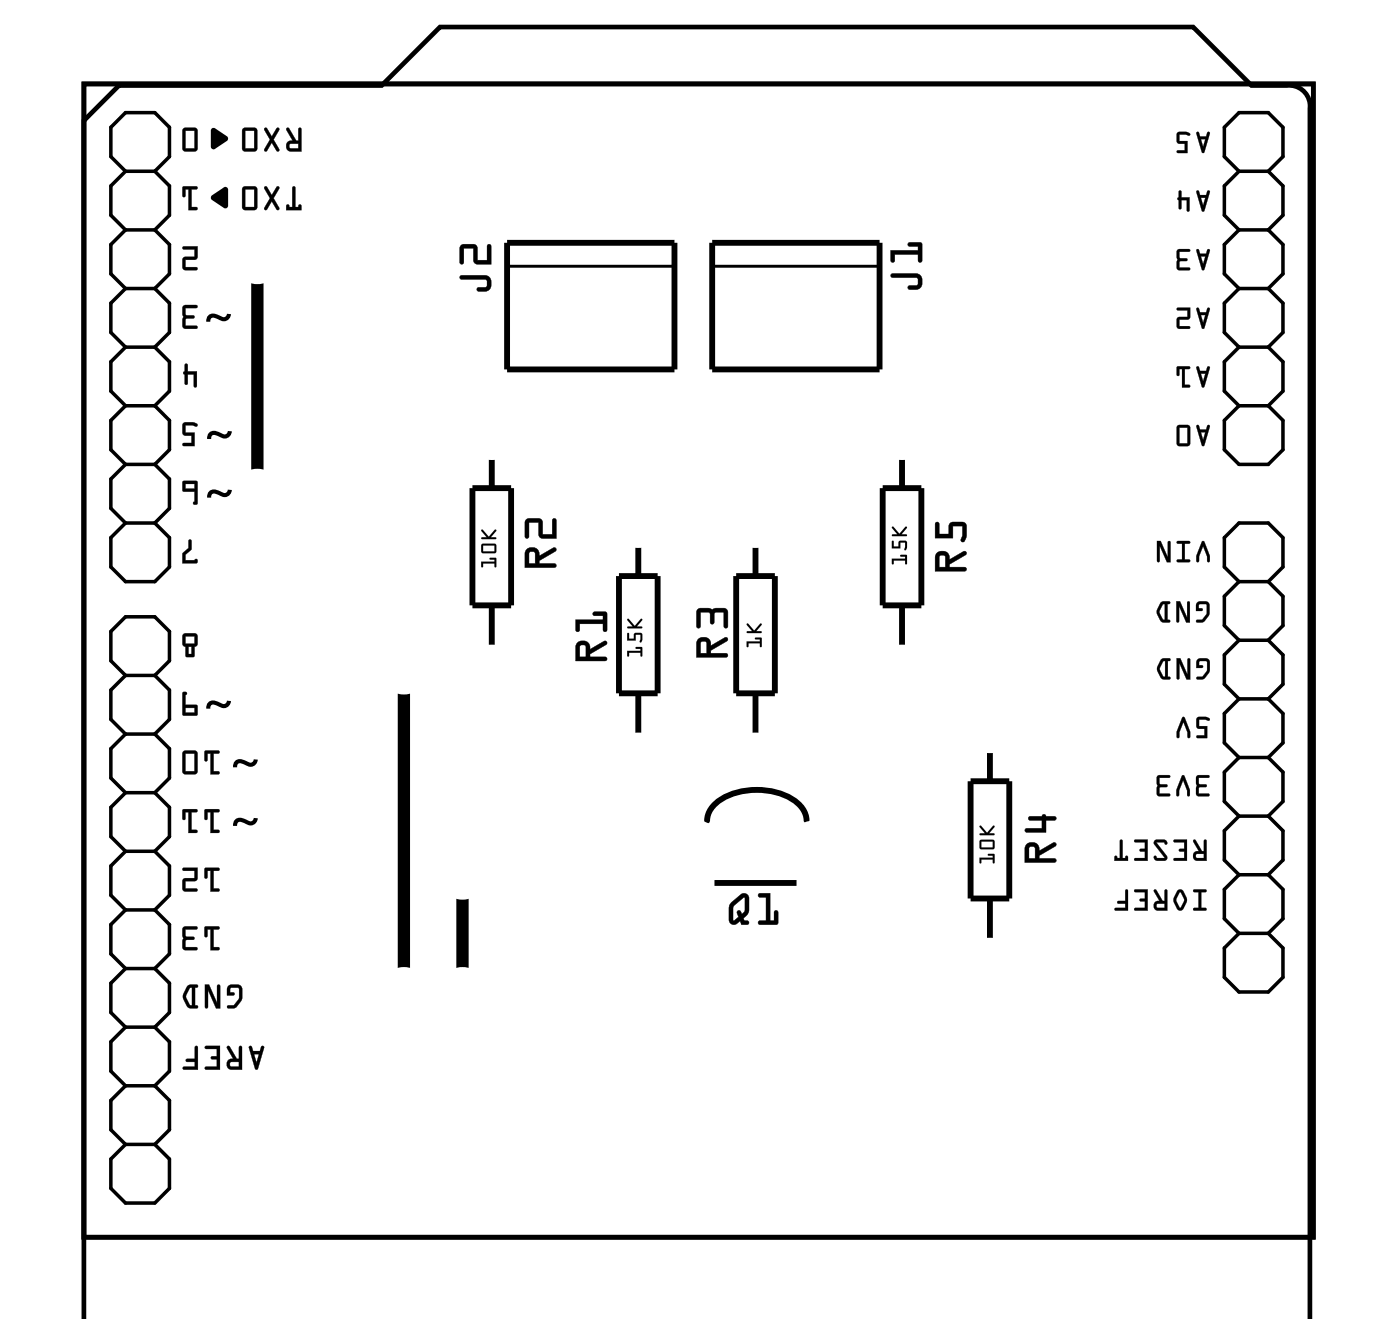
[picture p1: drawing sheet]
<svg xmlns="http://www.w3.org/2000/svg" width="61mm" height="57mm" viewBox="0 0 61 57" stroke-linecap="round" stroke-linejoin="round" font-family="sans-serif">
<path d="M3.6 3.6h53.3v50h-53.3zM3.6 57.2v-52l1.6-1.5h11.3l2.6-2.5h32.6l2.5 2.5h1.6a.9 .9 0 0 1 1 1v52.5" fill="none" stroke="#000" stroke-width=".2"/>
<g fill="#000">
<path d="M8 15.8h.1v.3h.4v.7l-.1-.1v-.5h-.3v.4h-.1l-.1-.4zM7.9 18.3h.4a.11 .11 0 0 1 .2 0 .11 .11 0 0 1 0 .2l-.5-.1v.3h.4v.6h-.5v-.1h.4v-.3l-.4-.1zM7.9 13.3h.7h-.1h-.5l.1 .3 .3 .1-.3 .1-.1 .3h.5v.1h-.5h-.1zM7.9 10.7h.7l-.1 .5-.5 .1v.3h.5v.1h-.5l-.1-.1v-.4l.5-.1v-.3h-.5zM7.9 8.1h.7l-.1 .1h-.2v.8h.2v.1h-.3v-.9h-.2v.3h-.1zM9.2 5.6h.1l.6 .4-.6 .5-.2-.2zM9.2 8.5l.5-.4h.2v.9h-.2l-.5-.3zM8.2 23.4h.1v.4l-.3 .2v.3l.5-.1v.2h-.6v-.4l.3-.3z"/>
<path d="M3.6 3.6h53.3v50h-53.3zM3.6 3.6v50h53.3v-50z"/>
<path d="M8 15.8h.1v.3h.4v.7l-.1-.1v-.5h-.3v.4h-.1v-.4h-.1zM8 15.8l-.1 .4 .1 .4h.1v-.4h.3v.5l.1 .1v-.7h-.4v-.3z"/>
<path d="M7.9 5.6l.5-.1 .2 .1v.8l-.1 .2h-.5l-.1-.1zM8 5.7v.7h.4v-.7z"/>
<path d="M7.9 18.3h.5l.2 .1-.1 .1-.5-.1v.3h.4v.6h-.5v-.1h.4v-.3l-.4-.1zM8 18.3l-.1 .5 .4 .1v.3h-.4v.1h.5v-.6l-.4 .1v-.4l.5 .1a.11 .11 0 0 0 0-.2 .11 .11 0 0 0-.2 0z"/>
<path d="M7.9 13.3h.7l-.1 .1-.5-.1 .1 .3 .3 .1-.3 .1-.1 .3h.5v.1l-.5 .1-.1-.1zM8 13.3l-.1 .9h.1h.5v-.1h-.5l.1-.3 .3-.1-.3-.1-.1-.3h.5h.1z"/>
<path d="M7.9 10.7h.7l-.1 .5-.5 .1v.3h.5v.1h-.5l-.1-.1v-.4l.5-.1v-.3h-.5zM7.9 10.7v.1h.5v.3l-.5 .1v.4l.1 .1h.5v-.1h-.5v-.3l.5-.1 .1-.5z"/>
<path d="M7.9 5.6l.5-.1 .2 .1v.8l-.1 .2h-.5l-.1-.1zM8 5.6l-.1 .9 .1 .1 .5-.1 .1-.1-.1-.8-.1-.1zM8 5.7v.7h.4v-.7zM8 5.7h.4v.7h-.4z"/>
<path d="M7.9 8.1h.7l-.1 .1h-.2v.8h.2v.1h-.3v-.9h-.2v.3h-.1zM7.9 8.1v.4h.1v-.3h.2v.9h.3v-.1h-.2v-.8h.2l.1-.1z"/>
<path d="M12.7 8.1h.1v.9l.2-.1 .1 .2h-.7v-.2l.3 .1zM11.5 8.1h.1l.2 .4 .2-.4h.1l-.2 .5 .2 .4v.1l-.3-.4-.2 .4h-.1l.2-.5zM10.5 8.1h.5l.1 .1 .1 .8-.1 .1h-.5l-.1-.1zM10.6 8.2v.8h.4v-.8z"/>
<path d="M12.4 5.6h.1l.3 .5h.1v-.5h.2v1h-.5a.24 .24 0 0 1-.2-.3 .24 .24 0 0 1 .3-.2zM12.6 6.2v.2h.3v-.2zM11.5 5.6h.1l.2 .3 .2-.3h.1l-.2 .4 .2 .5v.1l-.3-.4-.2 .3h-.1l.2-.5zM10.5 5.6l.5-.1 .1 .1 .1 .8-.1 .2h-.5l-.1-.1zM10.6 5.7v.7h.4v-.7z"/>
<path d="M12.7 8.1h.1v.9l.2-.1 .1 .2h-.7v-.2l.3 .1zM12.7 8.1v.9h-.2l-.1-.1v.2h.7l-.1-.2-.1 .1h-.1v-.9zM11.5 8.1h.1l.2 .4 .2-.4h.1l-.2 .5 .2 .4v.1l-.3-.4-.2 .4h-.2l.3-.5zM11.5 8.1l.2 .5-.2 .5h.1l.2-.4 .3 .4v-.1l-.3-.4 .3-.5h-.1l-.2 .4-.2-.4zM10.5 8.1h.5l.1 .1 .1 .8-.1 .1h-.5l-.1-.1zM10.5 8.1v.9l.1 .1h.5v-.1v-.8l-.1-.1zM10.6 8.2v.8h.4v-.8zM10.6 8.2h.4v.8h-.4z"/>
<path d="M12.4 5.5l.1 .1 .3 .5h.1v-.5h.2v1h-.5a.24 .24 0 0 1-.2-.3 .24 .24 0 0 1 .3-.2zM12.4 5.6l.3 .5a.23 .23 0 0 0-.3 .2 .23 .23 0 0 0 .2 .3h.5v-1h-.2v.5h-.1l-.3-.5zM12.6 6.3v.1h.3v-.2zM12.6 6.2h.3v.2h-.3zM11.5 5.5l.1 .1 .2 .3 .2-.3h.1l-.2 .4 .2 .5v.1l-.3-.4-.2 .3h-.2l.3-.5zM11.5 5.6l.2 .4-.2 .5h.1l.2-.3 .3 .4v-.1l-.3-.5 .3-.4h-.1l-.2 .3-.2-.3zM10.5 5.6l.5-.1 .1 .1 .1 .8-.1 .2h-.5l-.1-.1zM10.5 5.6v.9l.1 .1 .5-.1v-.1v-.8l-.1-.1zM10.6 5.7v.7h.4v-.7zM10.6 5.7h.4v.7h-.4z"/>
<path d="M20 12l1-.1a.36 .36 0 0 1 .3 .4 .36 .36 0 0 1-.3 .3h-.3v-.1l.4-.1v-.3h-1.1zM20 10.6h.6l.1 .2v.5h.4v-.6l.1-.1 .1 .9-.7-.1-.1-.6h-.4v.6h-.1z"/>
<path d="M19.9 12l1.1-.1a.37 .37 0 0 1 .3 .4 .37 .37 0 0 1-.3 .3h-.2a.1 .1 0 0 1-.1-.1 .1 .1 0 0 1 .1-.1h.3v-.3h-1.1zM20 12v.1h1.1v.3l-.4 .1v.1h.3a.35 .35 0 0 0 .3-.3 .35 .35 0 0 0-.3-.4zM20 10.6h.6l.1 .7h.4v-.6a.1 .1 0 0 1 .1-.1 .1 .1 0 0 1 .1 .1v.8l-.7-.1-.1-.6h-.4v.6a.1 .1 0 0 1-.1 .1 .1 .1 0 0 1-.1-.1zM20 10.6v.8h.1v-.7h.4l.1 .7 .7 .1-.1-.9-.1 .1v.6h-.4v-.5l-.1-.2z"/>
<path d="M38.6 11.9h1.1a.36 .36 0 0 1 .3 .3 .36 .36 0 0 1-.3 .3h-.3h-.1l.1-.1 .4-.1-.1-.3h-1zM38.6 10.8h1.2v-.1h-.4v-.1l.5-.1 .1 .8h-.2v-.3h-1v.3l-.1 .1z"/>
<path d="M38.6 11.9l1.1-.1a.37 .37 0 0 1 .3 .4 .37 .37 0 0 1-.3 .4h-.3a.1 .1 0 0 1-.1-.1 .1 .1 0 0 1 .1-.1l.4-.1v-.2l-1.1-.1zM38.6 11.9l.1 .1h1l.1 .4-.4 .1h.3a.35 .35 0 0 0 .3-.3 .35 .35 0 0 0-.3-.3zM38.6 10.8h1.2v-.1h-.4a.1 .1 0 0 1-.1-.1 .1 .1 0 0 1 .1-.1h.5l.1 .8a.1 .1 0 0 1-.1 .1 .1 .1 0 0 1-.1-.1v-.3h-1v.3a.1 .1 0 0 1-.1 .1 .1 .1 0 0 1-.1-.1zM38.6 10.8l.1 .6 .1-.1v-.3h1v.3h.2l-.1-.8-.5 .1v.1h.4v.2z"/>
<path d="M51.9 18.4h.1v.2h.3v-.2h.1l-.2 .9h-.1zM52 18.7l.1 .4 .1-.4zM51 18.4h.5l.1 .1v.7l-.1 .1h-.5zM51.1 18.5v.7h.4v-.7z"/>
<path d="M51.9 15.9h.1v.2h.3v-.2h.1l-.2 .9-.1-.1zM52 16.2l.1 .3 .1-.3zM51 15.9h.6l-.1 .1h-.1v.7h.1v.1h-.3v-.8h-.1v.3h-.1z"/>
<path d="M51.9 13.3l.1 .1v.1h.3v-.1h.1l-.2 .8h-.1zM52 13.7l.1 .3 .1-.3zM51 13.3h.6l-.1 .5h-.4v.3h.4v.1h-.5v-.4l.5-.1v-.2l-.5-.1z"/>
<path d="M51.9 10.8h.1v.2h.3v-.2h.1l-.2 .9h-.1zM52 11.1l.1 .3 .1-.3zM51 10.8h.6l-.1 .1h-.4v.3l.4 .1h-.4v.3h.4v.1l-.5-.1z"/>
<path d="M51.9 8.3h.1v.2h.3v-.2h.1l-.2 .9-.1-.1zM52 8.6l.1 .3 .1-.3zM51.1 8.3h.1v.3h.4l-.1 .6-.1-.1v-.4h-.2v.3h-.1l-.1-.4z"/>
<path d="M51.9 5.7h.1v.2h.3v-.2h.1l-.2 .9h-.1zM52 6l.1 .4 .1-.4zM51 5.7h.4a.1 .1 0 0 1 .1 0 .1 .1 0 0 1 0 .2l-.4-.1v.3h.4v.5h-.5v-.1h.3v-.3h-.3z"/>
<path d="M51.9 18.4h.1v.2h.3v-.2h.1l-.2 .9h-.1zM51.9 18.4l.3 .9 .2-.8-.1-.1v.2h-.3v-.1zM52 18.7l.1 .4 .1-.4zM52 18.7h.2l-.1 .4zM51 18.4h.5l.1 .1v.7l-.1 .1h-.4h-.1zM51 18.5v.8h.5l.1-.1v-.7l-.1-.1zM51.1 18.5v.7h.4v-.7zM51.1 18.5h.4v.7h-.4z"/>
<path d="M51.9 15.9h.1v.2h.3v-.2h.1l-.2 .9h-.1zM51.9 15.9l.3 .9 .2-.9h-.1v.2h-.3v-.2zM52 16.2l.1 .3 .1-.3zM52 16.2h.2l-.1 .3zM51 15.9h.6v.1h-.2v.7h.2v.1h-.4v-.8h-.1v.3h-.1zM51 15.9v.4h.1v-.3h.1v.8h.3v-.1h-.2v-.7l.3-.1z"/>
<path d="M51.9 13.3l.1 .1v.1h.3v-.2l.1 .1-.2 .9-.1-.1zM51.9 13.4l.3 .8 .2-.8-.1-.1v.2h-.3v-.1zM52 13.7l.1 .3 .1-.3zM52 13.6h.2l-.1 .4zM51 13.3h.6v.5h-.5v.3h.5v.2h-.5l-.1-.1v-.4l.5-.1v-.2h-.5zM51 13.4h.5v.3l-.5 .1v.4h.5v-.1h-.4v-.3h.4l.1-.5z"/>
<path d="M51.9 10.8h.1v.2h.3v-.2h.1l-.2 .9h-.1zM51.9 10.8l.3 .9 .2-.8-.1-.1v.2h-.3v-.2zM52 11.1l.1 .3 .1-.3zM52 11.1h.2l-.1 .4zM51 10.8h.6l-.1 .1h-.4v.3l.4 .1h-.4v.3h.5v.1h-.5l-.1-.1zM51 10.8v.8l.5 .1v-.1h-.4v-.3h.4l-.4-.1v-.3h.4l.1-.1z"/>
<path d="M51.9 8.3h.1v.2h.3v-.2h.1l-.2 .9-.1-.1zM51.9 8.3l.3 .9 .2-.9h-.1v.2h-.3v-.2zM52 8.6l.1 .3 .1-.3zM52 8.6h.2l-.1 .3zM51.1 8.3h.1v.3l.4-.1-.1 .7-.1-.1v-.4h-.2v.3h-.1l-.1-.4zM51.1 8.3l-.1 .3 .1 .4h.1v-.3h.2v.4l.1 .1 .1-.6h-.4v-.3z"/>
<path d="M51.9 5.7h.1v.2h.3v-.2h.1l-.2 .9h-.1zM51.9 5.7l.3 .9 .2-.8-.1-.1v.2h-.3v-.1zM52 6l.1 .4 .1-.4zM52 6h.2l-.1 .4zM51 5.7h.4l.2 .1-.1 .1-.4-.1v.3h.4v.5h-.5v-.1h.3v-.3h-.3zM51 5.8v.4h.4v.3h-.4v.1h.5v-.5h-.4v-.3l.4 .1a.1 .1 0 0 0 0-.2 .1 .1 0 0 0-.1 0z"/>
<path d="M7.9 30h.2l-.1 .5 .6 .1-.1 .4h-.6zM8 30.7v.2h.4v-.2z"/>
<path d="M7.9 27.5l.5-.1 .2 .1v.4l-.2 .1v.5l-.4-.1v-.4l-.1-.1zM8 27.6v.3h.4v-.3zM8.2 28v.3h.1v-.3z"/>
<path d="M7.9 20.9h.7l-.1 1-.1-.1v-.5h-.5zM8 21v.2h.4v-.2z"/>
<path d="M7.9 30h.2l-.1 .5 .6 .1-.1 .4h-.6zM7.9 30v1h.6l.1-.4-.6-.1 .1-.5zM8 30.7v.2h.4v-.2zM8 30.7h.4v.2h-.4z"/>
<path d="M7.9 27.5l.5-.1 .2 .1v.4l-.2 .1v.5l-.4-.1v-.4l-.1-.1zM8 27.5l-.1 .4 .1 .1v.4l.4 .1v-.5l.2-.1-.1-.4-.1-.1zM8 27.6v.3h.4v-.3zM8 27.6h.4v.3h-.4zM8.2 28v.3h.1v-.3zM8.2 28h.1v.3h-.1z"/>
<path d="M8.2 23.4h.1v.4l-.3 .2v.3l.5-.1v.2h-.6v-.4l.3-.3zM8.2 23.4v.4l-.3 .2v.4h.6v-.2l-.5 .1v-.3l.3-.2v-.4z"/>
<path d="M7.9 20.9h.7l-.1 1-.1-.1v-.1v-.4h-.5zM7.9 20.9v.4h.5v.5l.1 .1 .1-1zM8 21v.2h.4v-.2zM8 21h.4v.2h-.4z"/>
<path d="M8.9 37.6h.6v.1h-.2v.8h.2v.1h-.4v-.9h-.1v.3l-.1 .1zM7.9 37.6h.7l-.1 .5-.5 .1v.3h.5v.1h-.5l-.1-.1v-.4l.5-.1v-.3h-.5z"/>
<path d="M8.9 35.1h.6v.1h-.2v.8h.2v.1h-.4v-.9h-.1v.3h-.1zM7.9 35.1h.7l-.1 .1h-.2v.8h.2v.1h-.3v-.9h-.2v.3h-.1z"/>
<path d="M8.9 32.5l.6 .1-.2 .1v.7h.2v.1l-.4 .1v-.9h-.1v.2l-.1 .1zM7.9 32.6l.5-.1 .2 .1v.8l-.1 .1-.5 .1-.1-.1zM8 32.7v.7h.4v-.7z"/>
<path d="M8.9 37.6h.6v.1h-.2v.8h.2v.1h-.4v-.9h-.1v.3l-.1 .1zM8.9 37.6v.5l.1-.1v-.3h.1v.9h.4v-.1h-.2v-.8h.2v-.1zM7.9 37.6h.7l-.1 .5-.5 .1v.3h.5v.1h-.5l-.1-.1v-.4l.5-.1v-.3h-.5zM7.9 37.6v.1h.5v.4h-.5v.4l.1 .1h.5v-.1h-.5v-.3l.5-.1 .1-.5z"/>
<path d="M8.9 35.1h.6v.1h-.2v.8h.2v.1h-.4v-.9h-.1v.3h-.1zM8.9 35.1v.4h.1v-.3h.1v.9h.4v-.1h-.2v-.8h.2v-.1zM7.9 35.1h.7l-.1 .1h-.2v.8h.2v.1h-.3v-.9h-.2v.3h-.1zM7.9 35.1v.4h.1v-.3h.2v.9h.3v-.1h-.2v-.8h.2l.1-.1z"/>
<path d="M8.9 32.5l.6 .1v.1h-.2v.7h.2v.2h-.4v-.9h-.1v.3h-.1zM8.9 32.5v.5l.1-.1v-.3h.1v1l.4-.1v-.1h-.2v-.8h.2zM7.9 32.6l.5-.1 .2 .1v.8l-.1 .1-.5 .1-.1-.1zM7.9 32.6v.9h.1h.5l.1-.1-.1-.8-.1-.1zM8 32.7v.7h.4v-.7zM8 32.6h.4v.8h-.4z"/>
<path d="M20.9 24.3h.5l-.2-.1h.3v.4h-.1v-.2h-.5v.2zM20.9 23.6h.6v.3l-.6 .1zM20.9 23.6v.3h.5v-.3zM20.9 23l.3 .3 .3-.4-.2 .4h.2l-.6 .1v-.1h.2z"/>
<path d="M20.9 24.3h.5l-.2-.1h.3v.4h-.1v-.2h-.5v.2zM20.9 24.3v.3v-.2h.5v.2h.1v-.4h-.3h.2v.1zM20.9 23.6h.6v.3l-.6 .1zM20.9 23.6v.4l.6-.1v-.3zM20.9 23.6v.3h.5v-.3zM20.9 23.6h.5v.3h-.5zM20.9 23l.3 .3 .3-.4-.2 .4h.2l-.6 .1v-.1h.2zM20.9 23l.2 .3h-.2v.1l.6-.1h-.2l.2-.4-.3 .4z"/>
<path d="M22.8 23.8a.32 .32 0 0 1 .4-.1 .32 .32 0 0 1 .2 .4l.7-.4v.2l-.7 .4v.1h.6l.1 .1-1.4 .1zM23 23.9l-.1 .5h.3v-.4zM22.8 22.5h.6l.1 .1v.6h.4v-.6l.2-.1v.8h-.7l-.1-.7h-.4v.6l-.1 .1z"/>
<path d="M22.8 23.8a.32 .32 0 0 1 .4-.1 .32 .32 0 0 1 .2 .4l.6-.4a.1 .1 0 0 1 .1 .1 .1 .1 0 0 1 0 .1l-.7 .4v.1h.6a.1 .1 0 0 1 .1 .1 .1 .1 0 0 1-.1 .1h-1.3v-.6zM22.8 23.8l-.1 .8 1.4-.1-.1-.1h-.6v-.1l.7-.4v-.2l-.7 .4a.31 .31 0 0 0-.2-.3 .31 .31 0 0 0-.4 0zM23 23.9l-.1 .5h.3v-.4zM22.9 23.9l.3 .1v.4h-.3zM22.8 22.5h.7v.7h.4v-.6a.1 .1 0 0 1 .1-.1 .1 .1 0 0 1 .1 .1v.7h-.7l-.1-.7h-.4v.6a.1 .1 0 0 1-.1 .1 .1 .1 0 0 1-.1-.1zM22.8 22.5v.8l.1-.1v-.6h.5v.7h.7v-.8l-.2 .1v.6h-.4v-.6l-.1-.1z"/>
<path d="M25 27.8a.32 .32 0 0 1 .4 0 .32 .32 0 0 1 .2 .3l.7-.3v.1l-.7 .4v.2h.6l.1 .1h-1.4zM25.2 28l-.1 .5h.3v-.5zM24.9 26.9h1.2v-.2h-.4v-.1l.6-.1v.8h-.2v-.3h-1v.3l-.1 .1z"/>
<path d="M25 27.8a.32 .32 0 0 1 .4 0 .32 .32 0 0 1 .2 .3l.6-.3a.1 .1 0 0 1 .1 0 .1 .1 0 0 1 0 .1l-.7 .4v.2h.6a.1 .1 0 0 1 .1 0 .1 .1 0 0 1-.1 .1h-1.3v-.6zM25 27.9l-.1 .7h1.4l-.1-.1h-.6v-.2l.7-.4v-.1l-.7 .4a.31 .31 0 0 0-.2-.4 .31 .31 0 0 0-.4 .1zM25.2 28l-.1 .5h.3v-.5zM25.1 28h.3v.5h-.3zM24.9 26.8l1.2 .1v-.2h-.3a.1 .1 0 0 1-.1-.1 .1 .1 0 0 1 .1-.1h.5v.8a.1 .1 0 0 1-.1 .1 .1 .1 0 0 1-.1-.1v-.3h-1v.3a.1 .1 0 0 1-.1 .1 .1 .1 0 0 1-.1-.1zM24.9 26.9l.1 .5 .1-.1v-.3h1v.3h.2v-.8l-.6 .1v.1h.4v.2z"/>
<path d="M27.2 28.2h.6v-.1h-.3l.3-.1v.4v-.1h-.5l-.1 .1zM27.2 27.4h.1v.3h.2v-.3h.3v.4h-.1l.1-.3h-.2v.3h-.4zM27.2 26.8l.3 .3 .3-.3-.2 .3 .2 .1h-.6v-.1h.2z"/>
<path d="M27.2 28.2h.6v-.1h-.3l.3-.1v.4v-.1h-.5l-.1 .1zM27.2 28.2v.2l.1-.1h.5v.1v-.4l-.3 .1h.3v.1zM27.2 27.4h.1v.3h.2v-.3h.3v.4h-.1l.1-.3h-.2v.3h-.4zM27.2 27.4v.4h.4v-.3h.2l-.1 .3h.1v-.4h-.3v.3h-.2v-.3zM27.2 26.8l.3 .3 .3-.3-.2 .3 .2 .1h-.6v-.1h.2zM27.2 26.8l.2 .3h-.2v.1h.6l-.2-.1 .2-.3-.3 .3z"/>
<path d="M30.3 27.7a.32 .32 0 0 1 .3-.1 .32 .32 0 0 1 .2 .4l.7-.4v.1l-.7 .5v.1h.7v.1l-1.3 .1zM30.4 27.8v.5h.2v-.5zM30.2 26.4h1.2l.1 .1v.7h-.1v-.7l-.4 .1-.1 .4h-.1v-.4l-.4-.1v.6l-.2 .1z"/>
<path d="M30.3 27.7a.32 .32 0 0 1 .3-.1 .32 .32 0 0 1 .2 .4l.6-.4a.1 .1 0 0 1 .1 .1 .1 .1 0 0 1 0 .1l-.7 .4v.1h.7a.1 .1 0 0 1 .1 .1 .1 .1 0 0 1-.1 .1h-1.3v-.6zM30.3 27.7l-.1 .8 1.3-.1v-.1h-.7v-.1l.7-.4v-.2l-.7 .4a.31 .31 0 0 0-.2-.4 .31 .31 0 0 0-.3 .1zM30.4 27.8v.5h.2v-.5zM30.4 27.8h.2v.5h-.2zM30.2 26.4h1.2l.2 .1v.6a.1 .1 0 0 1-.1 .1 .1 .1 0 0 1-.1-.1v-.6l-.4 .1v.4a.1 .1 0 0 1-.1 .1 .1 .1 0 0 1-.1-.1l-.1-.4-.3-.1v.6a.1 .1 0 0 1-.1 .1 .1 .1 0 0 1-.1-.1zM30.2 26.4v.8l.2-.1v-.6h.4v.5h.1l.1-.5h.4v.7h.1v-.7l-.1-.1z"/>
<path d="M31.7 39.1l.5-.4 .2 .1 .1 .7-.3 .3 .1 .1h.1a.1 .1 0 0 1 .1 .1 .1 .1 0 0 1-.1 .1h-.3v-.2l-.2 .2-.2-.1a.94 .94 0 0 1-.1-.8zM31.7 39.1a.97 .97 0 0 0-.1 .8l.2 .2 .3-.2v.2l.3-.1v-.1h-.1l-.1-.1 .2-.3 .1-.6a.21 .21 0 0 0-.2-.2 .21 .21 0 0 0-.2 .1zM31.8 39.2v.7l.2-.2-.1-.1a.14 .14 0 0 1 .2-.2 .11 .11 0 0 1 .1 .2l.1-.2v-.5zM31.8 39.2l.5-.3v.5a.14 .14 0 0 1-.1 .2 .14 .14 0 0 1-.2-.1h-.1l.1 .2-.2 .2zM32.9 38.7h.5v1.2h.1v-.4a.1 .1 0 0 1 .1-.1 .1 .1 0 0 1 .1 .1v.5l-.8 .1a.1 .1 0 0 1-.1-.1 .1 .1 0 0 1 .1-.1h.3v-1h-.3zM32.9 38.7v.2h.3v1h-.3v.1l.8 .1v-.6h-.1v.4h-.2v-1.2z"/>
<path d="M31.7 39.1l.5-.4 .2 .1 .1 .7-.3 .3 .3 .2-.1 .1h-.3v-.2l-.3 .2-.2-.2a.98 .98 0 0 1 .1-.8zM31.8 39.2v.7l.2-.2-.1-.1a.11 .11 0 0 1 .2-.1 .11 .11 0 0 1 .1 .1l.1-.2v-.5zM32.9 38.7h.5v1.2h.1l.1-.4h.1v.6l-.8-.1v-.1h.3v-1h-.3z"/>
<path d="M32.4 27.8h.5v-.1l-.2-.1h.3v.4h-.1v-.1h-.5v.1zM32.4 27l.3 .3 .3-.3-.2 .3 .2 .1h-.6v-.1h.2z"/>
<path d="M32.4 27.8h.5v-.1l-.2-.1h.3v.4h-.1v-.1h-.5v.1zM32.4 27.8v.2v-.1h.5v.1h.1v-.4h-.3l.2 .1v.1zM32.4 27l.3 .3 .3-.3-.2 .3 .2 .1h-.6v-.1h.2zM32.4 27l.2 .3-.2 .1h.6l-.2-.1 .2-.3-.3 .3z"/>
<path d="M38.7 24.2h.5v-.1h-.2l.3-.1v.4h-.1v-.1h-.5v.2zM38.7 23.4v.1v.2h.2l.1-.2 .3-.1v.4h-.1v-.3h-.2v.3h-.3zM38.7 22.8l.3 .3 .3-.3-.2 .3 .2 .1h-.6l.2-.1z"/>
<path d="M38.7 24.2h.5v-.1h-.2l.3-.1v.4h-.1v-.1h-.5v.2zM38.7 24.2v.3v-.2h.5v.1h.1v-.4l-.3 .1h.2v.1zM38.7 23.4v.1v.2h.2l.1-.3h.3v.4h-.1v-.3h-.2v.3h-.3zM38.7 23.4v.4h.3v-.3h.2v.3h.1v-.4l-.3 .1-.1 .2h-.2v-.2zM38.7 22.8l.3 .3 .3-.3-.2 .3 .2 .1h-.6l.2-.1zM38.7 22.8l.2 .3-.2 .1h.6l-.2-.1 .2-.3-.3 .3z"/>
<path d="M40.6 24a.32 .32 0 0 1 .4-.1 .32 .32 0 0 1 .2 .3l.6-.3 .1 .1-.7 .5v.1h.6l.1 .1h-1.4zM40.7 24.1v.5h.3v-.5zM40.6 22.6l.1 .1v.4h.4l.1-.4 .6-.1 .1 .2v.4a.15 .15 0 0 1 0 .2 .15 .15 0 0 1-.3 0l.1-.6h-.4v.5h-.8z"/>
<path d="M40.6 24a.32 .32 0 0 1 .4-.1 .32 .32 0 0 1 .2 .3l.6-.3a.1 .1 0 0 1 .1 0 .1 .1 0 0 1 0 .2l-.7 .4v.1h.6a.1 .1 0 0 1 .1 .1 .1 .1 0 0 1-.1 .1h-1.3v-.7zM40.6 24l-.1 .7h1.4l-.1-.1h-.7v-.2l.7-.4v-.1l-.7 .4a.31 .31 0 0 0-.1-.4 .31 .31 0 0 0-.4 .1zM40.7 24.1v.5h.3v-.5zM40.7 24.1h.3v.5h-.3zM40.5 22.6l.2 .1v.4h.4l.1-.4 .6-.1 .1 .2-.1 .6a.1 .1 0 0 1-.1 .1 .1 .1 0 0 1-.1-.1l.1-.6h-.4v.5h-.8zM40.6 22.7l-.1 .6h.8v-.5h.4v.6v.1l.1-.1 .1-.6-.1-.2-.6 .1-.1 .4h-.4v-.4z"/>
<path d="M42.5 37.2h.5v-.1l-.2-.1h.3v.4h-.1v-.2h-.5v.2zM42.5 36.4h.6v.3l-.6 .1zM42.5 36.5v.2h.5v-.2zM42.5 35.8l.3 .3 .3-.3-.2 .3 .2 .1h-.6v-.1h.2z"/>
<path d="M42.4 37.2h.6v-.1l-.2-.1h.3v.4h-.1v-.2h-.5v.2zM42.5 37.2v.2v-.2h.5v.2h.1v-.4h-.3l.2 .1v.1zM42.5 36.4h.6v.3l-.6 .1zM42.5 36.4v.4l.6-.1v-.3zM42.5 36.5v.2h.5v-.2zM42.5 36.5h.5v.2h-.5zM42.5 35.8l.3 .3 .3-.3-.2 .3 .2 .1h-.6v-.1h.2zM42.5 35.8l.2 .3h-.2v.1h.6l-.2-.1 .2-.3-.3 .3z"/>
<path d="M44.5 36.6a.32 .32 0 0 1 .4-.1 .32 .32 0 0 1 .1 .4l.7-.4 .1 .1-.8 .5v.1h.7l.1 .1-1.4 .1zM44.6 36.7v.5h.3v-.5zM44.6 35.4h.6v-.1l.6 .2h-.1h-.4v.6h-.8l-.1-.1 .1-.1h.7v-.4h-.6z"/>
<path d="M44.5 36.6a.32 .32 0 0 1 .4-.1 .32 .32 0 0 1 .1 .4l.6-.4a.1 .1 0 0 1 .2 0 .11 .11 0 0 1-.1 .2l-.7 .4v.1h.7a.1 .1 0 0 1 .1 .1 .1 .1 0 0 1-.1 .1h-1.3v-.6zM44.5 36.6l-.1 .8 1.4-.1-.1-.1h-.7v-.1l.7-.4v-.2l-.7 .4a.31 .31 0 0 0-.1-.4 .31 .31 0 0 0-.4 .1zM44.6 36.7v.5h.3l-.1-.5zM44.6 36.7h.3v.5h-.3zM44.6 35.4h.5a.09 .09 0 0 1 .1-.1 .09 .09 0 0 1 .1 .1h.4a.1 .1 0 0 1 .1 .1 .1 .1 0 0 1-.1 .1l-.4-.1v.6h-.8a.1 .1 0 0 1-.1-.1 .1 .1 0 0 1 .1-.1h.7v-.4h-.6zM44.6 35.4v.1h.6v.4h-.7l-.1 .1 .1 .1h.8v-.6h.4h.1l-.6-.2v.1z"/>
<path d="M51.7 36.4h.1l.3 .5h.1v-.5h.1v.9h-.4a.21 .21 0 0 1-.2-.2 .21 .21 0 0 1 .3-.2zM51.8 37l.1 .2h.3v-.2zM50.9 36.4h.5v.9h-.5v-.1h.4v-.3l-.2-.1h.2v-.3h-.4zM50 36.4h.4l.2 .1-.1 .1-.1-.1h-.3l.5 .6-.1 .2h-.3l-.2-.1 .1-.1 .1 .1h.3l-.5-.6zM49.2 36.4h.5v.9h-.5v-.1h.4v-.3l-.2-.1h.2v-.3h-.4zM48.6 36.4h.1v.8l.2-.1v.2h-.6v-.2l.2 .1z"/>
<path d="M51.7 38.6h.6v.1h-.2v.6h.2v.2l-.6-.1v-.1h.2v-.6h-.2zM51 38.6h.3l.1 .3-.2 .5h-.2l-.1-.3zM51.1 38.7l-.1 .3 .2 .3 .1-.3zM50 38.6h.1l.3 .4h.1v-.4h.1v.9h-.4a.21 .21 0 0 1-.2-.3 .21 .21 0 0 1 .3-.2zM50.1 39.2l.1 .1h.3v-.1zM49.2 38.6l.5-.1v1l-.5-.1v-.1h.4v-.2l-.2-.1 .2-.1v-.2h-.4zM48.8 38.6h.1v.9h-.6v-.2h.5v-.1l-.4-.1 .4-.1z"/>
<path d="M51.7 36.4h.1l.3 .5h.1v-.5h.1v.9h-.4a.22 .22 0 0 1-.2-.2 .22 .22 0 0 1 .3-.2zM51.7 36.4l.3 .5a.21 .21 0 0 0-.3 .1 .21 .21 0 0 0 .2 .3h.4v-.9h-.1v.5h-.1l-.3-.5zM51.9 37v.2h.3v-.2zM51.8 37h.4v.2h-.3zM50.9 36.4h.6v.9h-.6v-.1h.4v-.3l-.2-.1h.2v-.3h-.4zM50.9 36.4v.1h.4v.3h-.2l.2 .1v.3h-.4v.1h.5v-.9zM50 36.4h.4l.2 .1-.1 .1-.1-.1h-.3l.5 .6-.1 .2h-.3l-.2-.1 .1-.1 .1 .1h.3l-.5-.6zM50.1 36.4l-.1 .2 .5 .6h-.3l-.1-.1-.1 .1 .2 .1h.3l.1-.2-.5-.6h.3l.1 .1 .1-.1-.2-.1zM49.2 36.4h.5v.9h-.5v-.1h.4v-.3l-.2-.1h.2v-.3h-.4zM49.2 36.4v.1h.4v.3h-.2l.2 .1v.3h-.4v.1h.5v-.9zM48.5 36.4h.2v.8l.2-.1v.2h-.6v-.2l.2 .1zM48.6 36.4l-.1 .8-.2-.1v.2h.6v-.2l-.3 .1v-.8z"/>
<path d="M51.7 38.6h.6v.1h-.2v.6h.2v.2l-.6-.1v-.1h.2v-.6h-.2zM51.7 38.6h.3v.7l-.3 .1h.6v-.1h-.2v-.7h.2zM51 38.6h.3l.1 .3v.2l-.2 .4-.2-.1-.1-.3zM51 38.6l-.1 .5 .1 .3h.2l.2-.3v-.2l-.1-.3zM51.1 38.7l-.1 .3 .2 .3 .1-.3zM51.1 38.7l.2 .3-.1 .3-.2-.3zM50 38.6h.1l.3 .4h.1v-.4h.1v.9h-.4a.22 .22 0 0 1-.2-.3 .22 .22 0 0 1 .3-.2zM50 38.6l.3 .4a.21 .21 0 0 0-.3 .2 .21 .21 0 0 0 .2 .3h.4v-.9h-.1v.4h-.1l-.3-.4zM50.1 39.2l.1 .1h.3v-.1zM50.1 39.2l.4-.1v.2h-.3zM49.2 38.6l.5-.1v1l-.5-.1v-.1h.4v-.2l-.2-.1 .2-.1v-.2h-.4zM49.2 38.6h.4v.3l-.2 .1 .2 .1v.2h-.4v.1l.5 .1v-1zM48.8 38.6h.1v.9h-.6v-.2h.5v-.1l-.4-.1 .4-.1zM48.8 38.6v.4l-.4 .1h.4v.2h-.5v.1l.6 .1v-.9z"/>
<path d="M51.9 33.6h.5v.1h-.4v.3h.3l-.3 .1v.3h.4v.1l-.6-.1zM51.2 33.6h.1l.3 .6-.1 .3-.2-.7-.2 .7h-.1v-.3zM50.2 33.6h.5v.1h-.4v.3h.3l-.3 .1v.3h.4v.1l-.6-.1z"/>
<path d="M51.9 26.1h.3l.2 .1a.58 .58 0 0 1-.5 .8v-.1l.2-.1 .2-.2v-.4h-.3v.2h.1l-.3 .1zM51 26.1h.1l.4 .7v-.7h.1v.9h-.2l-.3-.7v.6h-.1zM50.3 26.1h.4l-.1 .1v.7h.1h-.4a.54 .54 0 0 1 0-.7zM50.4 26.2l-.1 .3 .2 .4v-.7z"/>
<path d="M51.9 33.6h.5v.1h-.4v.3h.3l-.3 .1v.3h.4v.1h-.4l-.2-.1zM51.9 33.6v.8l.5 .1v-.1h-.5l.1-.3 .3-.1h-.3l-.1-.3h.5v-.1zM51.2 33.6h.1l.3 .6-.1 .3-.2-.7-.2 .7h-.1v-.3zM51.2 33.6l-.2 .6v.3h.1l.2-.7 .2 .7 .1-.3-.3-.6zM50.2 33.6h.5v.1h-.4v.3h.3l-.3 .1v.3h.4v.1h-.4l-.2-.1zM50.2 33.6l-.1 .8 .6 .1v-.1h-.5l.1-.3 .3-.1h-.3l-.1-.3h.5v-.1z"/>
<path d="M51.9 26.1l.3-.1 .2 .2v.4l-.2 .4-.4-.1 .3-.1 .2-.2v-.4h-.3v.2h.1l-.3 .1zM51.9 26.1l-.1 .4 .3-.1h-.2l.1-.2h.2l.1 .4-.2 .3h-.3h.4a.61 .61 0 0 0 .1-.8zM51 26h.1l.3 .8v-.7h.2v.9h-.2l-.3-.7v.6h-.1zM51 26.1v.8h.1v-.6l.3 .7h.2v-.9h-.1l-.1 .7-.3-.7zM50.3 26.1h.4l-.1 .1v.7h.1v.1l-.4-.1-.1-.3-.1-.1zM50.3 26.1l-.1 .3v.2l.1 .3 .4 .1v-.1h-.1v-.7l.1-.1zM50.4 26.2l-.1 .3 .2 .4v-.7zM50.4 26.2h.1v.7l-.1-.1-.2-.3z"/>
<path d="M51.9 31.1h.3a.1 .1 0 0 1 .2 0 .1 .1 0 0 1 0 .1h-.4v.3h.3v.5h-.4v-.1h.3v-.3l-.3-.1zM51.3 31.1l.3 .6-.1 .3v-.1l-.2-.6-.2 .6h-.1v-.2z"/>
<path d="M52.1 23.4l.1 .1 .2 .6v.3l-.1-.1-.2-.6-.1 .6h-.1l-.1-.2zM51 23.5h.6l-.1 .1h-.1v.6h.1v.2l-.5-.1v-.1h.2v-.6h-.2zM50.1 23.4h.2l.3 .7v-.6h.1v.9h-.1l-.3-.8v.7h-.2z"/>
<path d="M51.9 28.6l.4-.1 .1 .1a.58 .58 0 0 1-.5 .8v-.1h.2l.2-.2v-.4l-.3-.1v.2l.1 .1h-.3zM51 28.5h.2l.3 .7v-.6h.1v.8h-.2l-.3-.7v.7h-.1zM50.3 28.6h.4h-.1v.7l.1 .1h-.3a.54 .54 0 0 1-.1-.8zM50.4 28.6l-.1 .4 .2 .3v-.7z"/>
<path d="M51.9 31.1h.4h.1v.1h-.4v.3h.3v.5l-.5-.1h.1h.3v-.3l-.3-.1zM51.9 31.1v.4l.3 .1v.3h-.3v.1h.4v-.5h-.3v-.3h.4a.1 .1 0 0 0 0-.1 .1 .1 0 0 0-.2 0zM51.3 31.1h.1l.2 .6v.3l-.1-.1-.2-.6-.2 .6h-.1v-.2zM51.2 31.1l-.2 .6v.2h.1l.2-.6 .2 .7 .1-.3-.3-.6z"/>
<path d="M52.1 23.4l.1 .1 .2 .6v.3l-.1-.1-.2-.6-.1 .6h-.2v-.2zM52.1 23.5l-.3 .6 .1 .2h.1l.1-.7 .3 .7v-.2l-.2-.6zM51 23.5h.6v.1h-.2v.6h.2v.2l-.6-.1v-.1h.2v-.6h-.2zM51 23.5l.2 .1v.6l-.2 .1h.5l-.2-.1v-.6l.3-.1zM50.1 23.4h.2l.3 .7v-.6h.1v.9h-.1l-.3-.8v.7h-.2zM50.1 23.4l.1 .9h.1v-.7l.3 .8h.1v-.9h-.1v.6l-.3-.7z"/>
<path d="M51.9 28.6l.4-.1 .1 .1v.5l-.2 .3h-.4l.3-.1 .2-.2v-.4h-.3v.1h.1v.1h-.3zM51.9 28.6l-.1 .3h.3l-.1-.1v-.1l.3-.1v.4l-.2 .3-.2 .1h.3a.61 .61 0 0 0 .1-.9zM51 28.5h.2l.3 .7v-.6h.1v.8h-.2l-.3-.7v.7h-.1zM51 28.5v.9h.1v-.7l.3 .7h.2v-.8h-.1v.6l-.3-.7zM50.3 28.6h.4h-.1v.7h.1v.1h-.3l-.2-.3-.1-.2zM50.3 28.6l-.1 .3v.2l.2 .3h.3v-.1h-.1v-.7h.1zM50.4 28.7l-.1 .3 .2 .3v-.7zM50.4 28.6h.1v.7h-.1l-.1-.3z"/>
<path d="M8.9 40.2h.6v.1h-.2v.7h.2v.2h-.4v-.9h-.1v.3h-.1zM7.9 40.2h.7l-.1 .1h-.5l.1 .3 .3 .1h-.3l-.1 .3h.5v.2h-.5l-.1-.1z"/>
<path d="M8.9 40.2h.6v.1h-.2v.7h.2v.2h-.4v-.9h-.1v.3h-.1zM8.9 40.2v.4h.1v-.3h.1v.9h.4v-.2h-.2v-.7h.2v-.1zM7.9 40.2h.7l-.1 .1h-.5l.1 .3 .3 .1h-.3l-.1 .3h.5v.2h-.5l-.1-.1zM7.9 40.2v.9l.1 .1h.5v-.2h-.5l.1-.3h.3l-.3-.1-.1-.3h.5l.1-.1z"/>
<path d="M9.9 42.7h.4l.2 .1a.65 .65 0 0 1-.6 .9v-.1h.2l.2-.3 .1-.4-.4-.1v.2h.1l.1 .1h-.4zM8.9 42.7h.2l.3 .8v-.8h.1v1h-.1l-.4-.8v.7l-.1 .1zM8.1 42.7h.4h.1l-.1 .1v.8l.1 .1h-.4a.6 .6 0 0 1-.1-.9zM8.2 42.8l-.1 .4 .1 .3 .1 .1v-.8z"/>
<path d="M9.9 42.7h.4l.2 .1v.5l-.3 .4h-.3l-.1-.1 .3-.1 .2-.2 .1-.5h-.4v.2h.1l.1 .1h-.4zM9.9 42.7l-.1 .4h.4l-.2-.1v-.2h.3l.1 .4-.3 .4h-.2h-.1h.5a.68 .68 0 0 0 .1-.9zM8.9 42.7h.2l.3 .8v-.8h.1v1h-.1l-.4-.8v.7l-.1 .1zM8.9 42.7v.9h.1v-.7l.4 .8h.1v-1h-.1v.8l-.3-.8zM8.1 42.7h.2h.3l-.1 .1v.8h.1l-.1 .1h-.3l-.2-.4-.1-.2zM8.1 42.7l-.1 .3v.3l.2 .4h.3l.1-.1h-.2v-.8l.2-.1zM8.2 42.8l-.1 .4 .1 .3 .1 .1v-.8zM8.2 42.8h.1v.8l-.1-.1-.1-.3z"/>
<path d="M10.8 45.3h.1l.1 .2h.3v-.2l.1 .1-.3 .9zM11 45.7l.1 .3 .1-.3zM9.9 45.3h.1l.3 .6h.1v-.5h.1v.9h-.5a.24 .24 0 0 1-.2-.2 .24 .24 0 0 1 .3-.2zM10 46v.2h.4v-.2zM8.9 45.3h.6v1h-.6v-.1h.5v-.3l-.3-.1h.3v-.4h-.5zM8.5 45.3l.1 .1v.9h-.6v-.1h.4v-.2l-.4-.1h.4z"/>
<path d="M10.8 45.3h.1l.1 .2h.3v-.2l.2 .1-.4 1-.1-.1zM10.8 45.3l.3 1 .3-.9-.1-.1v.2h-.3l-.1-.1zM11 45.7l.1 .3 .1-.3zM11 45.7h.2l-.1 .4zM9.8 45.3h.2l.3 .6h.1v-.5h.1v1h-.5a.24 .24 0 0 1-.2-.3 .24 .24 0 0 1 .3-.2zM9.9 45.3l.2 .6a.23 .23 0 0 0-.3 .2 .23 .23 0 0 0 .2 .2h.5v-.9h-.1v.5h-.1l-.3-.6zM10 46v.2h.4v-.2zM10 46h.4v.2h-.4zM8.9 45.3h.6v1.1l-.6-.1v-.1h.5v-.3l-.3-.1h.3v-.4l-.5 .1zM8.9 45.3v.1h.5v.4h-.3l.3 .1v.3h-.5v.1h.6v-1zM8.5 45.3l.1 .1v1l-.6-.1v-.1h.4v-.2l-.4-.1h.1h.3zM8.5 45.3l-.1 .6h-.3l.3 .1v.2h-.4v.1h.6v-.9z"/>
</g>
<g fill="none" stroke="#000" stroke-width=".25">
<path d="M21.3 19.8v1.4M22 10.5h7.2v5.5h-7.2zM30.9 10.5h7.2v5.5h-7.2zM39.1 19.8v1.4M20.5 21.2h1.7v5h-1.7zM21.3 26.2v1.9M26.8 25h1.7v5h-1.7zM27.7 23.6v1.4M27.7 30v1.9M31 38.3h3.5M31.9 25h1.7v5h-1.7zM32.7 23.6v1.4"/>
<path d="M32.7 30v1.9M35 35.5a1.92 1.92 0 0 0-2.2-1.3 2.34 2.34 0 0 0-2.1 1l-.1 .4M38.3 21.2h1.6v5h-1.6zM39.1 26.2v1.9M42.1 33.9h1.6v5h-1.6zM42.9 32.5v1.4M42.9 38.9v1.9"/>
</g>
<path d="M22 11.5h7.2M30.9 11.5h7.2" fill="none" stroke="#000" stroke-width=".13"/>
<g fill="none" stroke="#000" stroke-width=".15">
<path d="M5.4 10h1.3M5.4 7.4h1.3M5.4 12.5h1.3M5.4 17.6h1.3M5.4 15h1.3M5.4 7.4l-.6-.6v-1.3l.6-.6h1.3l.6 .6v1.3l-.6 .6M5.4 7.4l-.6 .7v1.2l.6 .7M5.4 10l-.6 .6v1.3l.6 .6M5.4 12.5l-.6 .6v1.3l.6 .6M5.4 15l-.6 .7v1.2l.6 .7M5.4 17.6l-.6 .6v1.3l.6 .6M6.7 7.4l.6 .7v1.2l-.6 .7"/>
<path d="M6.7 10l.6 .6v1.3l-.6 .6M6.7 12.5l.6 .6v1.3l-.6 .6M6.7 15l.6 .7v1.2l-.6 .7M6.7 17.6l.6 .6v1.3l-.6 .6M53.7 7.4l-.6-.6v-1.3l.6-.6h1.3l.6 .6v1.3l-.6 .6M53.7 7.4l-.6 .7v1.2l.6 .7M53.7 10l-.6 .6v1.3l.6 .6M53.7 12.5l-.6 .6v1.3l.6 .6M53.7 15l-.6 .7v1.2l.6 .7M53.7 17.6l-.6 .6v1.3l.6 .6h1.3l.6-.6v-1.3l-.6-.6M53.7 10h1.3M53.7 7.4h1.3"/>
<path d="M53.7 12.5h1.3M53.7 17.6h1.3M53.7 15h1.3M55 10l.6 .6v1.3l-.6 .6M55 7.4l.6 .7v1.2l-.6 .7M55 12.5l.6 .6v1.3l-.6 .6M55 15l.6 .7v1.2l-.6 .7M5.4 20.1h1.3M5.4 22.7l-.6 .6v1.3l.6 .6h1.3l.6-.6v-1.3l-.6-.6M5.4 29.3l-.6-.7v-1.2l.6-.7h1.3l.6 .7v1.2l-.6 .7M5.4 20.1l-.6 .7v1.2l.6 .7M5.4 29.3l-.6 .6v1.3l.6 .6"/>
<path d="M5.4 31.8l-.6 .6v1.3l.6 .6M5.4 34.3l-.6 .7v1.3l.6 .6M5.4 36.9l-.6 .6v1.3l.6 .6M5.4 39.4l-.6 .7v1.2l.6 .7M5.4 36.9h1.3M5.4 39.4h1.3M5.4 34.3h1.3M5.4 29.3h1.3M5.4 31.8h1.3M5.4 22.7h1.3M6.7 20.1l.6 .7v1.2l-.6 .7M6.7 29.3l.6 .6v1.3l-.6 .6"/>
<path d="M6.7 31.8l.6 .6v1.3l-.6 .6M6.7 34.3l.6 .7v1.3l-.6 .6M6.7 36.9l.6 .6v1.3l-.6 .6M6.7 39.4l.6 .7v1.2l-.6 .7M53.7 25.2l-.6-.6v-1.3l.6-.6h1.3l.6 .6v1.3l-.6 .6M53.7 25.2l-.6 .6v1.3l.6 .6M53.7 27.7l-.6 .7v1.2l.6 .7M53.7 30.3l-.6 .6v1.3l.6 .6M53.7 32.8l-.6 .7v1.2l.6 .7M53.7 35.4l-.6 .6v1.3l.6 .6M53.7 37.9l-.6 .6v1.3l.6 .6M53.7 25.2h1.3"/>
<path d="M53.7 27.7h1.3M53.7 32.8h1.3M53.7 30.3h1.3M53.7 35.4h1.3M53.7 37.9h1.3M55 25.2l.6 .6v1.3l-.6 .6M55 27.7l.6 .7v1.2l-.6 .7M55 30.3l.6 .6v1.3l-.6 .6M55 32.8l.6 .7v1.2l-.6 .7M55 35.4l.6 .6v1.3l-.6 .6M55 37.9l.6 .6v1.3l-.6 .6M5.4 49.6l-.6 .6v1.3l.6 .6h1.3l.6-.6v-1.3l-.6-.6"/>
<path d="M5.4 49.6h1.3M5.4 47l-.6 .7v1.3l.6 .6M5.4 42l-.6 .6v1.3l.6 .6M5.4 44.5l-.6 .6v1.3l.6 .6M5.4 44.5h1.3M5.4 47h1.3M5.4 42h1.3M6.7 42l.6 .6v1.3l-.6 .6M6.7 44.5l.6 .6v1.3l-.6 .6M6.7 47l.6 .7v1.3l-.6 .6M53.7 40.4l-.6 .7v1.2l.6 .7h1.3l.6-.7v-1.2l-.6-.7M53.7 40.4h1.3"/>
</g>
<path d="M9.9 13.6v.2h-.2l-.5-.1h-.1l-.1 .2M10 18.7l-.1 .1-.2 .1-.4-.1h-.2v.2M9.9 30.4v.1l-.2 .1-.5-.2-.1 .1-.1 .2M10 21.2l-.1 .2-.2 .1-.4-.2-.2 .1v.2M11.1 32.9l-.1 .2h-.1l-.5-.1h-.2v.2M11.1 35.4l-.1 .2-.1 .1-.5-.2-.2 .1v.2" fill="none" stroke="#000" stroke-width=".18"/>
<path d="M11.2 12.2v8.2M17.5 30v12M20 38.9v3.1" fill="none" stroke="#000" stroke-width=".53"/>
<circle cx="27.7" cy="32.8" r=".7" fill="#fff"/>
<circle cx="27.7" cy="32.8" r=".7" fill="none" stroke="#fff" stroke-width=".76" stroke-linecap="butt"/>
<circle cx="27.7" cy="22.7" r=".7" fill="#fff"/>
<circle cx="27.7" cy="22.7" r=".7" fill="none" stroke="#fff" stroke-width=".76" stroke-linecap="butt"/>
<circle cx="21.3" cy="29" r=".7" fill="#fff"/>
<circle cx="21.3" cy="29" r=".7" fill="none" stroke="#fff" stroke-width=".76" stroke-linecap="butt"/>
<circle cx="21.3" cy="18.9" r=".7" fill="#fff"/>
<circle cx="21.3" cy="18.9" r=".7" fill="none" stroke="#fff" stroke-width=".76" stroke-linecap="butt"/>
<circle cx="32.7" cy="32.8" r=".7" fill="#fff"/>
<circle cx="32.7" cy="32.8" r=".7" fill="none" stroke="#fff" stroke-width=".76" stroke-linecap="butt"/>
<circle cx="32.7" cy="22.7" r=".7" fill="#fff"/>
<circle cx="32.7" cy="22.7" r=".7" fill="none" stroke="#fff" stroke-width=".76" stroke-linecap="butt"/>
<circle cx="42.9" cy="41.7" r=".7" fill="#fff"/>
<circle cx="42.9" cy="41.7" r=".7" fill="none" stroke="#fff" stroke-width=".76" stroke-linecap="butt"/>
<circle cx="42.9" cy="31.6" r=".7" fill="#fff"/>
<circle cx="42.9" cy="31.6" r=".7" fill="none" stroke="#fff" stroke-width=".76" stroke-linecap="butt"/>
<circle cx="39.1" cy="29" r=".7" fill="#fff"/>
<circle cx="39.1" cy="29" r=".7" fill="none" stroke="#fff" stroke-width=".76" stroke-linecap="butt"/>
<circle cx="39.1" cy="18.9" r=".7" fill="#fff"/>
<circle cx="39.1" cy="18.9" r=".7" fill="none" stroke="#fff" stroke-width=".76" stroke-linecap="butt"/>
<circle cx="35.3" cy="36.6" r=".7" fill="#fff"/>
<circle cx="35.3" cy="36.6" r=".7" fill="none" stroke="#fff" stroke-width=".76" stroke-linecap="butt"/>
<circle cx="32.7" cy="36.6" r=".7" fill="#fff"/>
<circle cx="32.7" cy="36.6" r=".7" fill="none" stroke="#fff" stroke-width=".76" stroke-linecap="butt"/>
<circle cx="30.2" cy="36.6" r=".7" fill="#fff"/>
<circle cx="30.2" cy="36.6" r=".7" fill="none" stroke="#fff" stroke-width=".76" stroke-linecap="butt"/>
<path d="M32 13h1.5v1.5h-1.5z" fill="#fff"/>
<path d="M32 13h1.5v1.5h-1.5z" fill="none" stroke="#fff" stroke-width=".76" stroke-linecap="butt"/>
<circle cx="32.7" cy="13.8" r=".76" fill="#fff"/>
<circle cx="32.7" cy="13.8" r=".76" fill="none" stroke="#fff" stroke-width=".76" stroke-linecap="butt"/>
<circle cx="36.2" cy="13.8" r=".76" fill="#fff"/>
<circle cx="36.2" cy="13.8" r=".76" fill="none" stroke="#fff" stroke-width=".76" stroke-linecap="butt"/>
<path d="M23.1 13h1.5v1.5h-1.5z" fill="#fff"/>
<path d="M23.1 13h1.5v1.5h-1.5z" fill="none" stroke="#fff" stroke-width=".76" stroke-linecap="butt"/>
<circle cx="23.9" cy="13.8" r=".76" fill="#fff"/>
<circle cx="23.9" cy="13.8" r=".76" fill="none" stroke="#fff" stroke-width=".76" stroke-linecap="butt"/>
<circle cx="27.4" cy="13.8" r=".76" fill="#fff"/>
<circle cx="27.4" cy="13.8" r=".76" fill="none" stroke="#fff" stroke-width=".76" stroke-linecap="butt"/>
<circle cx="54.3" cy="16.3" r=".67" fill="#fff"/>
<circle cx="54.3" cy="16.3" r=".67" fill="none" stroke="#fff" stroke-width=".57"/>
<circle cx="54.3" cy="13.8" r=".67" fill="#fff"/>
<circle cx="54.3" cy="13.8" r=".67" fill="none" stroke="#fff" stroke-width=".57"/>
<circle cx="54.3" cy="11.2" r=".67" fill="#fff"/>
<circle cx="54.3" cy="11.2" r=".67" fill="none" stroke="#fff" stroke-width=".57"/>
<circle cx="54.3" cy="8.7" r=".67" fill="#fff"/>
<circle cx="54.3" cy="8.7" r=".67" fill="none" stroke="#fff" stroke-width=".57"/>
<circle cx="54.3" cy="6.2" r=".67" fill="#fff"/>
<circle cx="54.3" cy="6.2" r=".67" fill="none" stroke="#fff" stroke-width=".57"/>
<circle cx="6.1" cy="28" r=".67" fill="#fff"/>
<circle cx="6.1" cy="28" r=".67" fill="none" stroke="#fff" stroke-width=".57"/>
<circle cx="6.1" cy="30.5" r=".67" fill="#fff"/>
<circle cx="6.1" cy="30.5" r=".67" fill="none" stroke="#fff" stroke-width=".57"/>
<circle cx="6.1" cy="33.1" r=".67" fill="#fff"/>
<circle cx="6.1" cy="33.1" r=".67" fill="none" stroke="#fff" stroke-width=".57"/>
<circle cx="6.1" cy="35.6" r=".67" fill="#fff"/>
<circle cx="6.1" cy="35.6" r=".67" fill="none" stroke="#fff" stroke-width=".57"/>
<circle cx="6.1" cy="38.2" r=".67" fill="#fff"/>
<circle cx="6.1" cy="38.2" r=".67" fill="none" stroke="#fff" stroke-width=".57"/>
<circle cx="6.1" cy="40.7" r=".67" fill="#fff"/>
<circle cx="6.1" cy="40.7" r=".67" fill="none" stroke="#fff" stroke-width=".57"/>
<circle cx="6.1" cy="43.2" r=".67" fill="#fff"/>
<circle cx="6.1" cy="43.2" r=".67" fill="none" stroke="#fff" stroke-width=".57"/>
<circle cx="6.1" cy="45.8" r=".67" fill="#fff"/>
<circle cx="6.1" cy="45.8" r=".67" fill="none" stroke="#fff" stroke-width=".57"/>
<circle cx="6.1" cy="48.3" r=".67" fill="#fff"/>
<circle cx="6.1" cy="48.3" r=".67" fill="none" stroke="#fff" stroke-width=".57"/>
<circle cx="6.1" cy="50.9" r=".67" fill="#fff"/>
<circle cx="6.1" cy="50.9" r=".67" fill="none" stroke="#fff" stroke-width=".57"/>
<circle cx="6.1" cy="6.2" r=".67" fill="#fff"/>
<circle cx="6.1" cy="6.2" r=".67" fill="none" stroke="#fff" stroke-width=".57"/>
<circle cx="6.1" cy="8.7" r=".67" fill="#fff"/>
<circle cx="6.1" cy="8.7" r=".67" fill="none" stroke="#fff" stroke-width=".57"/>
<circle cx="6.1" cy="11.2" r=".67" fill="#fff"/>
<circle cx="6.1" cy="11.2" r=".67" fill="none" stroke="#fff" stroke-width=".57"/>
<circle cx="6.1" cy="13.8" r=".67" fill="#fff"/>
<circle cx="6.1" cy="13.8" r=".67" fill="none" stroke="#fff" stroke-width=".57"/>
<circle cx="6.1" cy="16.3" r=".67" fill="#fff"/>
<circle cx="6.1" cy="16.3" r=".67" fill="none" stroke="#fff" stroke-width=".57"/>
<circle cx="6.1" cy="18.9" r=".67" fill="#fff"/>
<circle cx="6.1" cy="18.9" r=".67" fill="none" stroke="#fff" stroke-width=".57"/>
<circle cx="6.1" cy="21.4" r=".67" fill="#fff"/>
<circle cx="6.1" cy="21.4" r=".67" fill="none" stroke="#fff" stroke-width=".57"/>
<circle cx="6.1" cy="23.9" r=".67" fill="#fff"/>
<circle cx="6.1" cy="23.9" r=".67" fill="none" stroke="#fff" stroke-width=".57"/>
<circle cx="54.3" cy="39.2" r=".67" fill="#fff"/>
<circle cx="54.3" cy="39.2" r=".67" fill="none" stroke="#fff" stroke-width=".57"/>
<circle cx="54.3" cy="41.7" r=".67" fill="#fff"/>
<circle cx="54.3" cy="41.7" r=".67" fill="none" stroke="#fff" stroke-width=".57"/>
<circle cx="54.3" cy="36.6" r=".67" fill="#fff"/>
<circle cx="54.3" cy="36.6" r=".67" fill="none" stroke="#fff" stroke-width=".57"/>
<circle cx="54.3" cy="34.1" r=".67" fill="#fff"/>
<circle cx="54.3" cy="34.1" r=".67" fill="none" stroke="#fff" stroke-width=".57"/>
<circle cx="54.3" cy="31.6" r=".67" fill="#fff"/>
<circle cx="54.3" cy="31.6" r=".67" fill="none" stroke="#fff" stroke-width=".57"/>
<circle cx="54.3" cy="29" r=".67" fill="#fff"/>
<circle cx="54.3" cy="29" r=".67" fill="none" stroke="#fff" stroke-width=".57"/>
<circle cx="54.3" cy="26.5" r=".67" fill="#fff"/>
<circle cx="54.3" cy="26.5" r=".67" fill="none" stroke="#fff" stroke-width=".57"/>
<circle cx="54.3" cy="23.9" r=".67" fill="#fff"/>
<circle cx="54.3" cy="23.9" r=".67" fill="none" stroke="#fff" stroke-width=".57"/>
<circle cx="54.3" cy="18.9" r=".67" fill="#fff"/>
<circle cx="54.3" cy="18.9" r=".67" fill="none" stroke="#fff" stroke-width=".57"/>
<circle cx="17.5" cy="43" r=".7" fill="#fff"/>
<circle cx="17.5" cy="43" r=".7" fill="none" stroke="#fff" stroke-width=".76" stroke-linecap="butt"/>
<circle cx="17.5" cy="29" r=".7" fill="#fff"/>
<circle cx="17.5" cy="29" r=".7" fill="none" stroke="#fff" stroke-width=".76" stroke-linecap="butt"/>
<circle cx="11.2" cy="21.4" r=".7" fill="#fff"/>
<circle cx="11.2" cy="21.4" r=".7" fill="none" stroke="#fff" stroke-width=".76" stroke-linecap="butt"/>
<circle cx="11.2" cy="11.2" r=".7" fill="#fff"/>
<circle cx="11.2" cy="11.2" r=".7" fill="none" stroke="#fff" stroke-width=".76" stroke-linecap="butt"/>
<circle cx="20" cy="43" r=".7" fill="#fff"/>
<circle cx="20" cy="43" r=".7" fill="none" stroke="#fff" stroke-width=".76" stroke-linecap="butt"/>
<circle cx="20" cy="37.9" r=".7" fill="#fff"/>
<circle cx="20" cy="37.9" r=".7" fill="none" stroke="#fff" stroke-width=".76" stroke-linecap="butt"/>
</svg>
